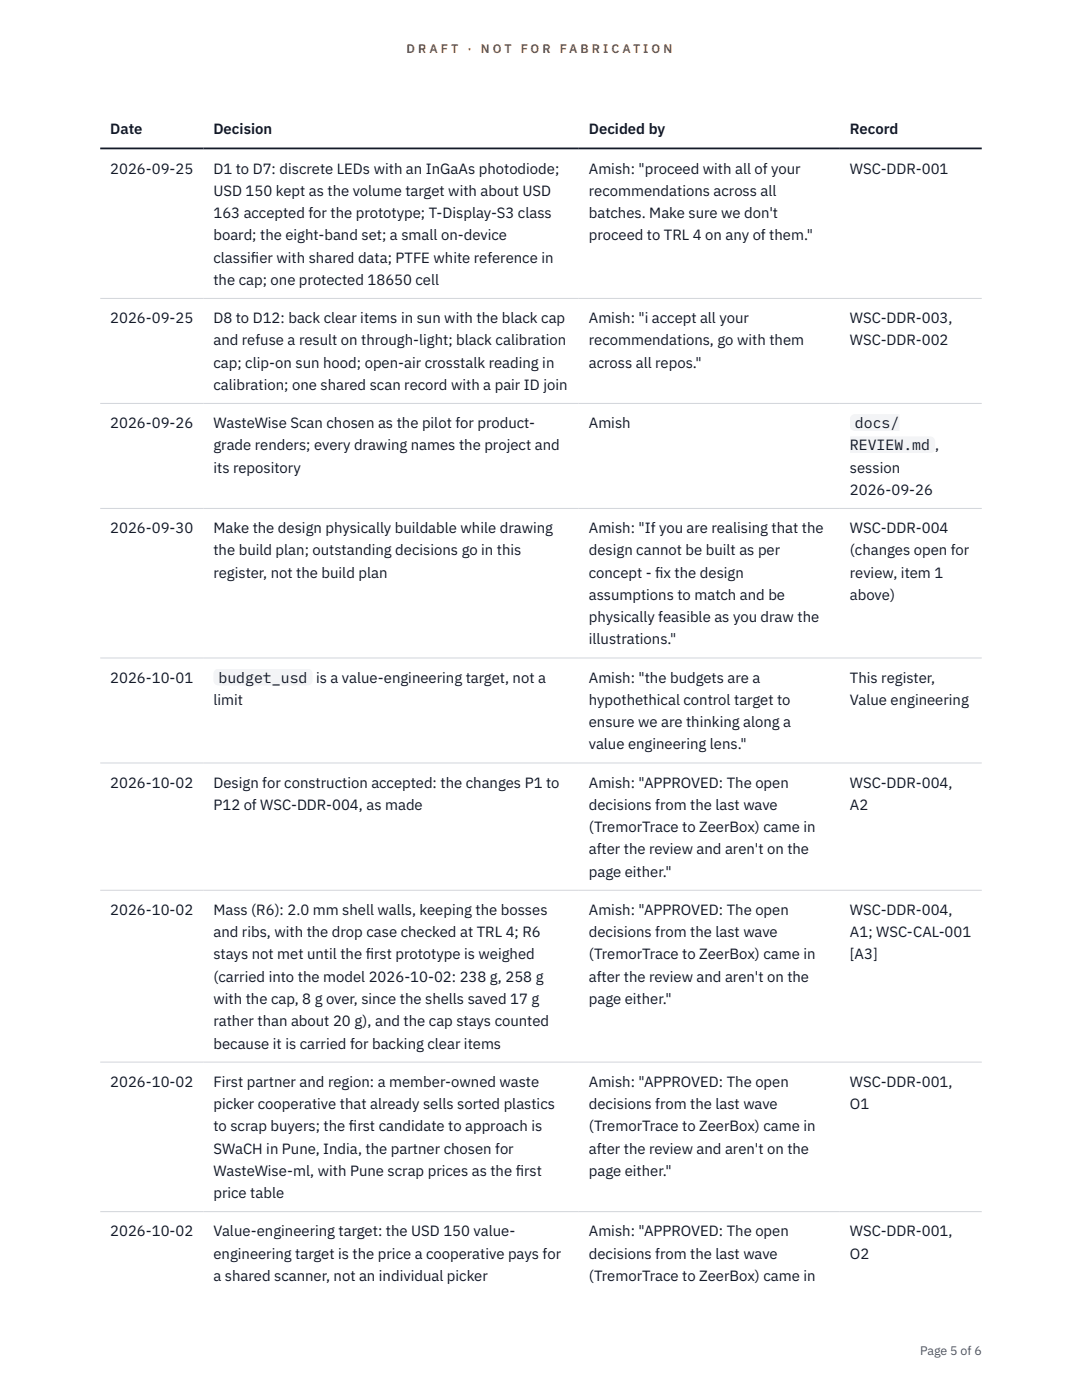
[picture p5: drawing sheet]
<svg xmlns="http://www.w3.org/2000/svg" width="216mm" height="279mm" viewBox="0 0 216 279" stroke-linecap="round" stroke-linejoin="round" font-family="sans-serif">
<defs><g id="words">
<g font-size="3" fill="#111827">
<text x="22" y="26.8">Date</text>
<text x="42.6" y="26.8">Decision</text>
<text x="117.5" y="26.8">Decided by</text>
<text x="169.6" y="26.8">Record</text>
<text x="22" y="34.6">2026-09-25</text>
<text x="42.6" y="34.6">D1 to D7: discrete LEDs with an InGaAs photodiode;</text>
<text x="117.5" y="34.6">Amish: &quot;proceed with all of your</text>
<text x="169.6" y="34.6">WSC-DDR-001</text>
<text x="42.6" y="39.1">USD 150 kept as the volume target with about USD</text>
<text x="117.5" y="39.1">recommendations across all</text>
<text x="42.6" y="43.5">163 accepted for the prototype; T-Display-S3 class</text>
<text x="42.6" y="48">board; the eight-band set; a small on-device</text>
<text x="117.5" y="43.5">batches. Make sure we don't</text>
<text x="117.5" y="48">proceed to TRL 4 on any of them.&quot;</text>
<text x="42.6" y="52.4">classif</text>
<text x="50.1" y="52.4">ier with shared data; PTFE white reference in</text>
<text x="42.6" y="56.9">the cap; one protected 18650 cell</text>
<text x="22" y="64.5">2026-09-25</text>
<text x="42.6" y="64.5">D8 to D12: back clear items in sun with the black cap</text>
<text x="117.5" y="64.5">Amish: &quot;i accept all your</text>
<text x="169.6" y="64.5">WSC-DDR-003,</text>
<text x="42.6" y="68.9">and refuse a result on through-light; black calibration</text>
<text x="117.5" y="68.9">recommendations, go with them</text>
<text x="169.6" y="68.9">WSC-DDR-002</text>
<text x="42.6" y="73.4">cap; clip-on sun hood; open-air crosstalk reading in</text>
<text x="42.6" y="77.8">calibration; one shared scan record with a pair ID join</text>
<text x="117.5" y="73.4">across all repos.&quot;</text>
<text x="22" y="85.4">2026-09-26</text>
<text x="42.6" y="85.4">WasteWise Scan chosen as the pilot for product-</text>
<text x="42.6" y="89.9">grade renders; every drawing names the project and</text>
<text x="117.5" y="85.4">Amish</text>
<text x="169.6" y="89.9">REVIEW.md</text>
<text x="170.6" y="85.4">docs/</text>
<text x="186.6" y="89.9">,</text>
<text x="42.6" y="94.3">its repository</text>
<text x="169.6" y="94.3">session</text>
<text x="169.6" y="98.8">2026-09-26</text>
<text x="22" y="106.4">2026-09-30</text>
<text x="42.6" y="106.4">Make the design physically buildable while drawing</text>
<text x="117.5" y="106.4">Amish: &quot;If you are realising that the</text>
<text x="169.6" y="106.4">WSC-DDR-004</text>
<text x="42.6" y="110.8">the build plan; outstanding decisions go in this</text>
<text x="117.5" y="110.8">design cannot be built as per</text>
<text x="169.6" y="110.8">(changes open for</text>
<text x="42.6" y="115.3">register, not the build plan</text>
<text x="117.5" y="115.3">concept - f</text>
<text x="117.5" y="119.7">assumptions to match and be</text>
<text x="130.7" y="115.3">ix the design</text>
<text x="169.6" y="115.3">review, item 1</text>
<text x="169.6" y="119.7">above)</text>
<text x="117.5" y="124.2">physically feasible as you draw the</text>
<text x="117.5" y="128.6">illustrations.&quot;</text>
<text x="22" y="136.2">2026-10-01</text>
<text x="43.6" y="136.2">budget_usd</text>
<text x="63.1" y="136.2">is a value-engineering target, not a</text>
<text x="117.5" y="136.2">Amish: &quot;the budgets are a</text>
<text x="169.6" y="136.2">This register,</text>
<text x="42.6" y="140.7">limit</text>
<text x="117.5" y="140.7">hypothethical control target to</text>
<text x="169.6" y="140.7">Value engineering</text>
<text x="117.5" y="145.1">ensure we are thinking along a</text>
<text x="117.5" y="149.6">value engineering lens.&quot;</text>
<text x="22" y="157.2">2026-10-02</text>
<text x="42.6" y="157.2">Design for construction accepted: the changes P1 to</text>
<text x="42.6" y="161.6">P12 of WSC-DDR-004, as made</text>
<text x="117.5" y="157.2">Amish: &quot;APPROVED: The open</text>
<text x="117.5" y="161.6">decisions from the last wave</text>
<text x="169.6" y="157.2">WSC-DDR-004,</text>
<text x="169.6" y="161.6">A2</text>
<text x="117.5" y="166.1">(TremorTrace to ZeerBox) came in</text>
<text x="117.5" y="170.5">after the review and aren't on the</text>
<text x="117.5" y="175">page either.&quot;</text>
<text x="22" y="182.6">2026-10-02</text>
<text x="42.6" y="182.6">Mass (R6): 2.0 mm shell walls, keeping the bosses</text>
<text x="117.5" y="182.6">Amish: &quot;APPROVED: The open</text>
<text x="169.6" y="182.6">WSC-DDR-004,</text>
<text x="42.6" y="187">and ribs, with the drop case checked at TRL 4; R6</text>
<text x="42.6" y="191.5">stays not met until the f</text>
<text x="73" y="191.5">irst prototype is weighed</text>
<text x="117.5" y="187">decisions from the last wave</text>
<text x="117.5" y="191.5">(TremorTrace to ZeerBox) came in</text>
<text x="169.6" y="187">A1; WSC-CAL-001</text>
<text x="169.6" y="191.5">[A3]</text>
<text x="42.6" y="195.9">(carried into the model 2026-10-02: 238 g, 258 g</text>
<text x="117.5" y="195.9">after the review and aren't on the</text>
<text x="42.6" y="200.4">with the cap, 8 g over, since the shells saved 17 g</text>
<text x="117.5" y="200.4">page either.&quot;</text>
<text x="42.6" y="204.8">rather than about 20 g), and the cap stays counted</text>
<text x="42.6" y="209.3">because it is carried for backing clear items</text>
<text x="22" y="216.9">2026-10-02</text>
<text x="42.6" y="216.9">First partner and region: a member-owned waste</text>
<text x="42.6" y="221.3">picker cooperative that already sells sorted plastics</text>
<text x="117.5" y="216.9">Amish: &quot;APPROVED: The open</text>
<text x="117.5" y="221.3">decisions from the last wave</text>
<text x="169.6" y="216.9">WSC-DDR-001,</text>
<text x="169.6" y="221.3">O1</text>
<text x="42.6" y="225.8">to scrap buyers; the f</text>
<text x="69.6" y="225.8">irst candidate to approach is</text>
<text x="117.5" y="225.8">(TremorTrace to ZeerBox) came in</text>
<text x="42.6" y="230.2">SWaCH in Pune, India, the partner chosen for</text>
<text x="117.5" y="230.2">after the review and aren't on the</text>
<text x="42.6" y="234.7">WasteWise-ml, with Pune scrap prices as the f</text>
<text x="42.6" y="239.1">price table</text>
<text x="102.9" y="234.7">irst</text>
<text x="117.5" y="234.7">page either.&quot;</text>
<text x="22" y="246.7">2026-10-02</text>
<text x="42.6" y="246.7">Value-engineering target: the USD 150 value-</text>
<text x="42.6" y="251.2">engineering target is the price a cooperative pays for</text>
<text x="117.5" y="246.7">Amish: &quot;APPROVED: The open</text>
<text x="117.5" y="251.2">decisions from the last wave</text>
<text x="169.6" y="246.7">WSC-DDR-001,</text>
<text x="169.6" y="251.2">O2</text>
<text x="42.6" y="255.6">a shared scanner, not an individual picker</text>
<text x="117.5" y="255.6">(TremorTrace to ZeerBox) came in</text>
</g>
<g font-size="2.5" fill="#b45309">
<text x="81.1" y="10.5">D R A F T</text>
<text x="93.3" y="10.5">·</text>
<text x="95.9" y="10.5">N O T</text>
<text x="103.9" y="10.5">F O R</text>
<text x="111.7" y="10.5">F A B R I C A T I O N</text>
</g>
<text font-size="2.5" fill="#4b5563" x="183.6" y="270.3">Page 5 of 6</text>
</g></defs>
<path d="M20 59.6h175.9M20 80.5h175.9M20 101.5h175.9M20 131.3h175.9M20 152.3h175.9M20 177.7h175.9M20 212h175.9M20 241.8h175.9" fill="none" stroke="#d1d5db" stroke-width=".2"/>
<path d="M20 29.6h175.9" fill="none" stroke="#111827" stroke-width=".35"/>
<g fill="#f3f4f6">
<path d="M169.6 82.6h9.9v3.4h-9.9z"/>
<path d="M169.6 87.1h17v3.3h-17z"/>
<path d="M42.6 133.4h19.8v3.4h-19.8z"/>
</g>
<use href="#words"/>
</svg>
